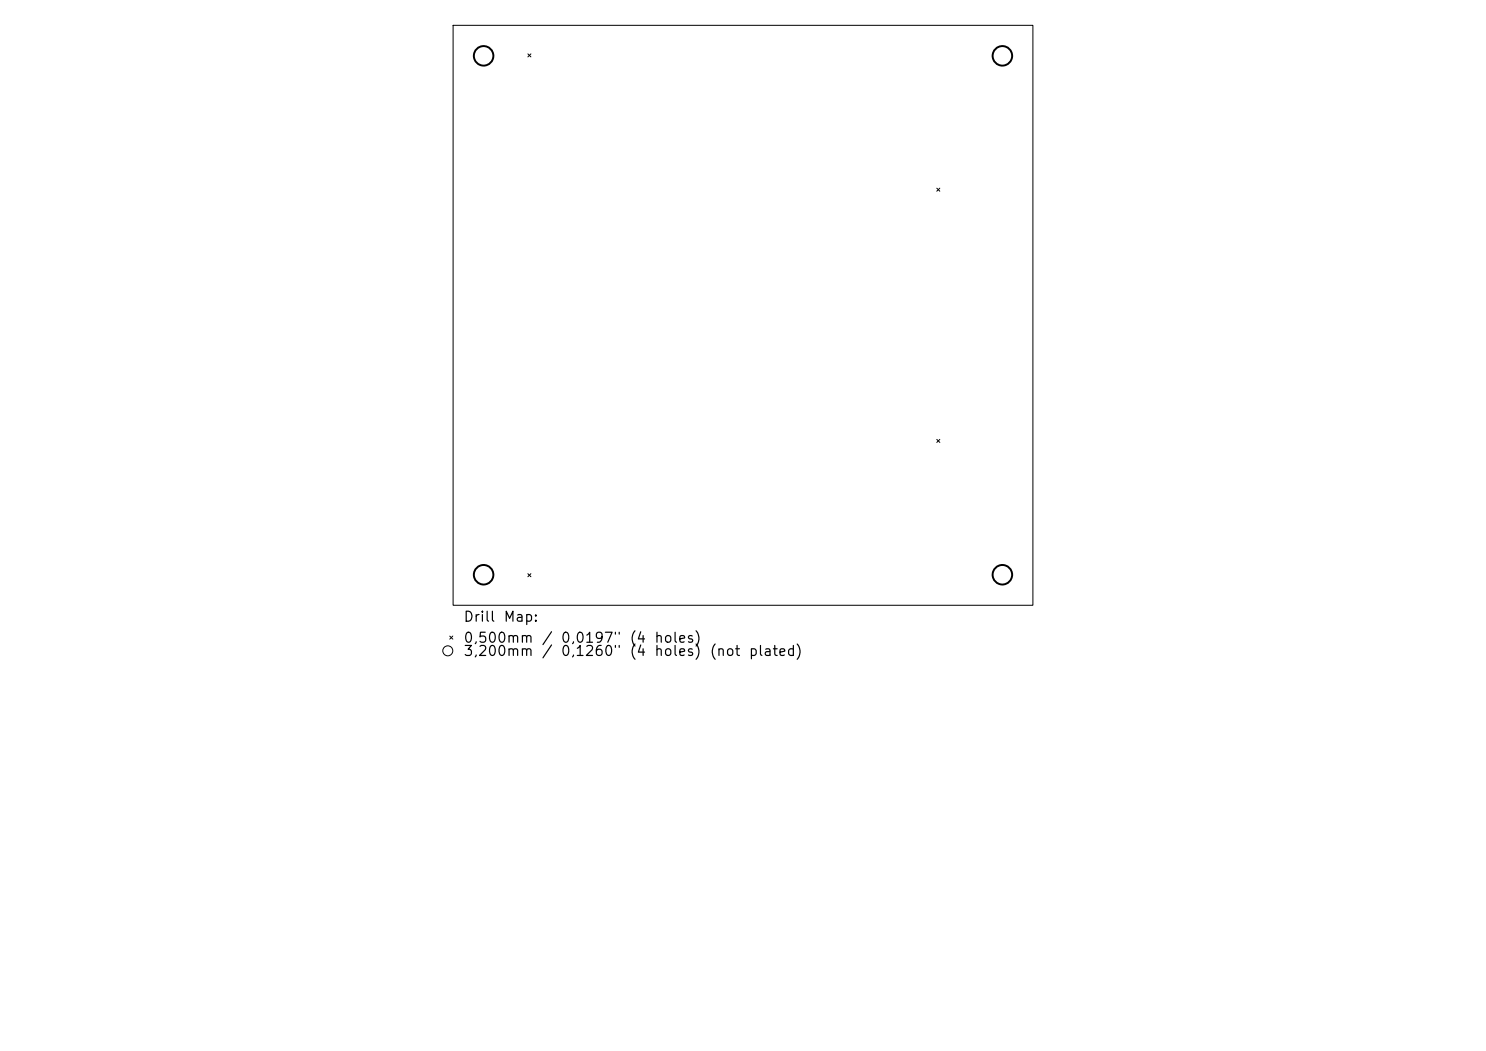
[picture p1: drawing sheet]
<svg xmlns="http://www.w3.org/2000/svg" width="297mm" height="210mm" viewBox="0 0 297 210" stroke-linecap="round" stroke-linejoin="round" font-family="sans-serif">
<defs><g id="words">
<g font-size="2">
<text x="92.5" y="124.7">Drill</text>
<text x="100.5" y="124.7">Map:</text>
<text x="92.5" y="128.9">0,500mm</text>
<text x="92.5" y="131.6">3,200mm</text>
<text x="108.1" y="128.9">/</text>
<text x="111.9" y="128.9">0,0197&quot;</text>
<text x="111.9" y="131.6">0,1260&quot;</text>
<text x="125.7" y="128.9">(4</text>
<text x="130.6" y="128.9">holes)</text>
<text x="130.6" y="131.6">holes)</text>
<text x="141.7" y="131.6">(not</text>
<text x="149.5" y="131.6">plated)</text>
</g>
</g></defs>
<g fill="none" stroke="#000" stroke-width=".2">
<path d="M90.6 5.1h115.8v115.8h-115.8zM105.5 10.8l.6 .6M106.1 10.8l-.6 .6M187.2 37.6l.6 .6M187.8 37.6l-.6 .6M187.2 87.8l.6 .6M187.8 87.8l-.6 .6M105.5 114.6l.6 .6M106.1 114.6l-.6 .6M89.9 127.1l.6 .6M90.5 127.1l-.6 .6"/>
<circle cx="89.5" cy="130" r="1"/>
</g>
<g fill="none" stroke="#000" stroke-width=".39">
<circle cx="96.7" cy="11.2" r="1.95"/>
<circle cx="200.3" cy="11.2" r="1.95"/>
<circle cx="96.7" cy="114.8" r="1.95"/>
<circle cx="200.3" cy="114.8" r="1.95"/>
</g>
<use href="#words"/>
</svg>
